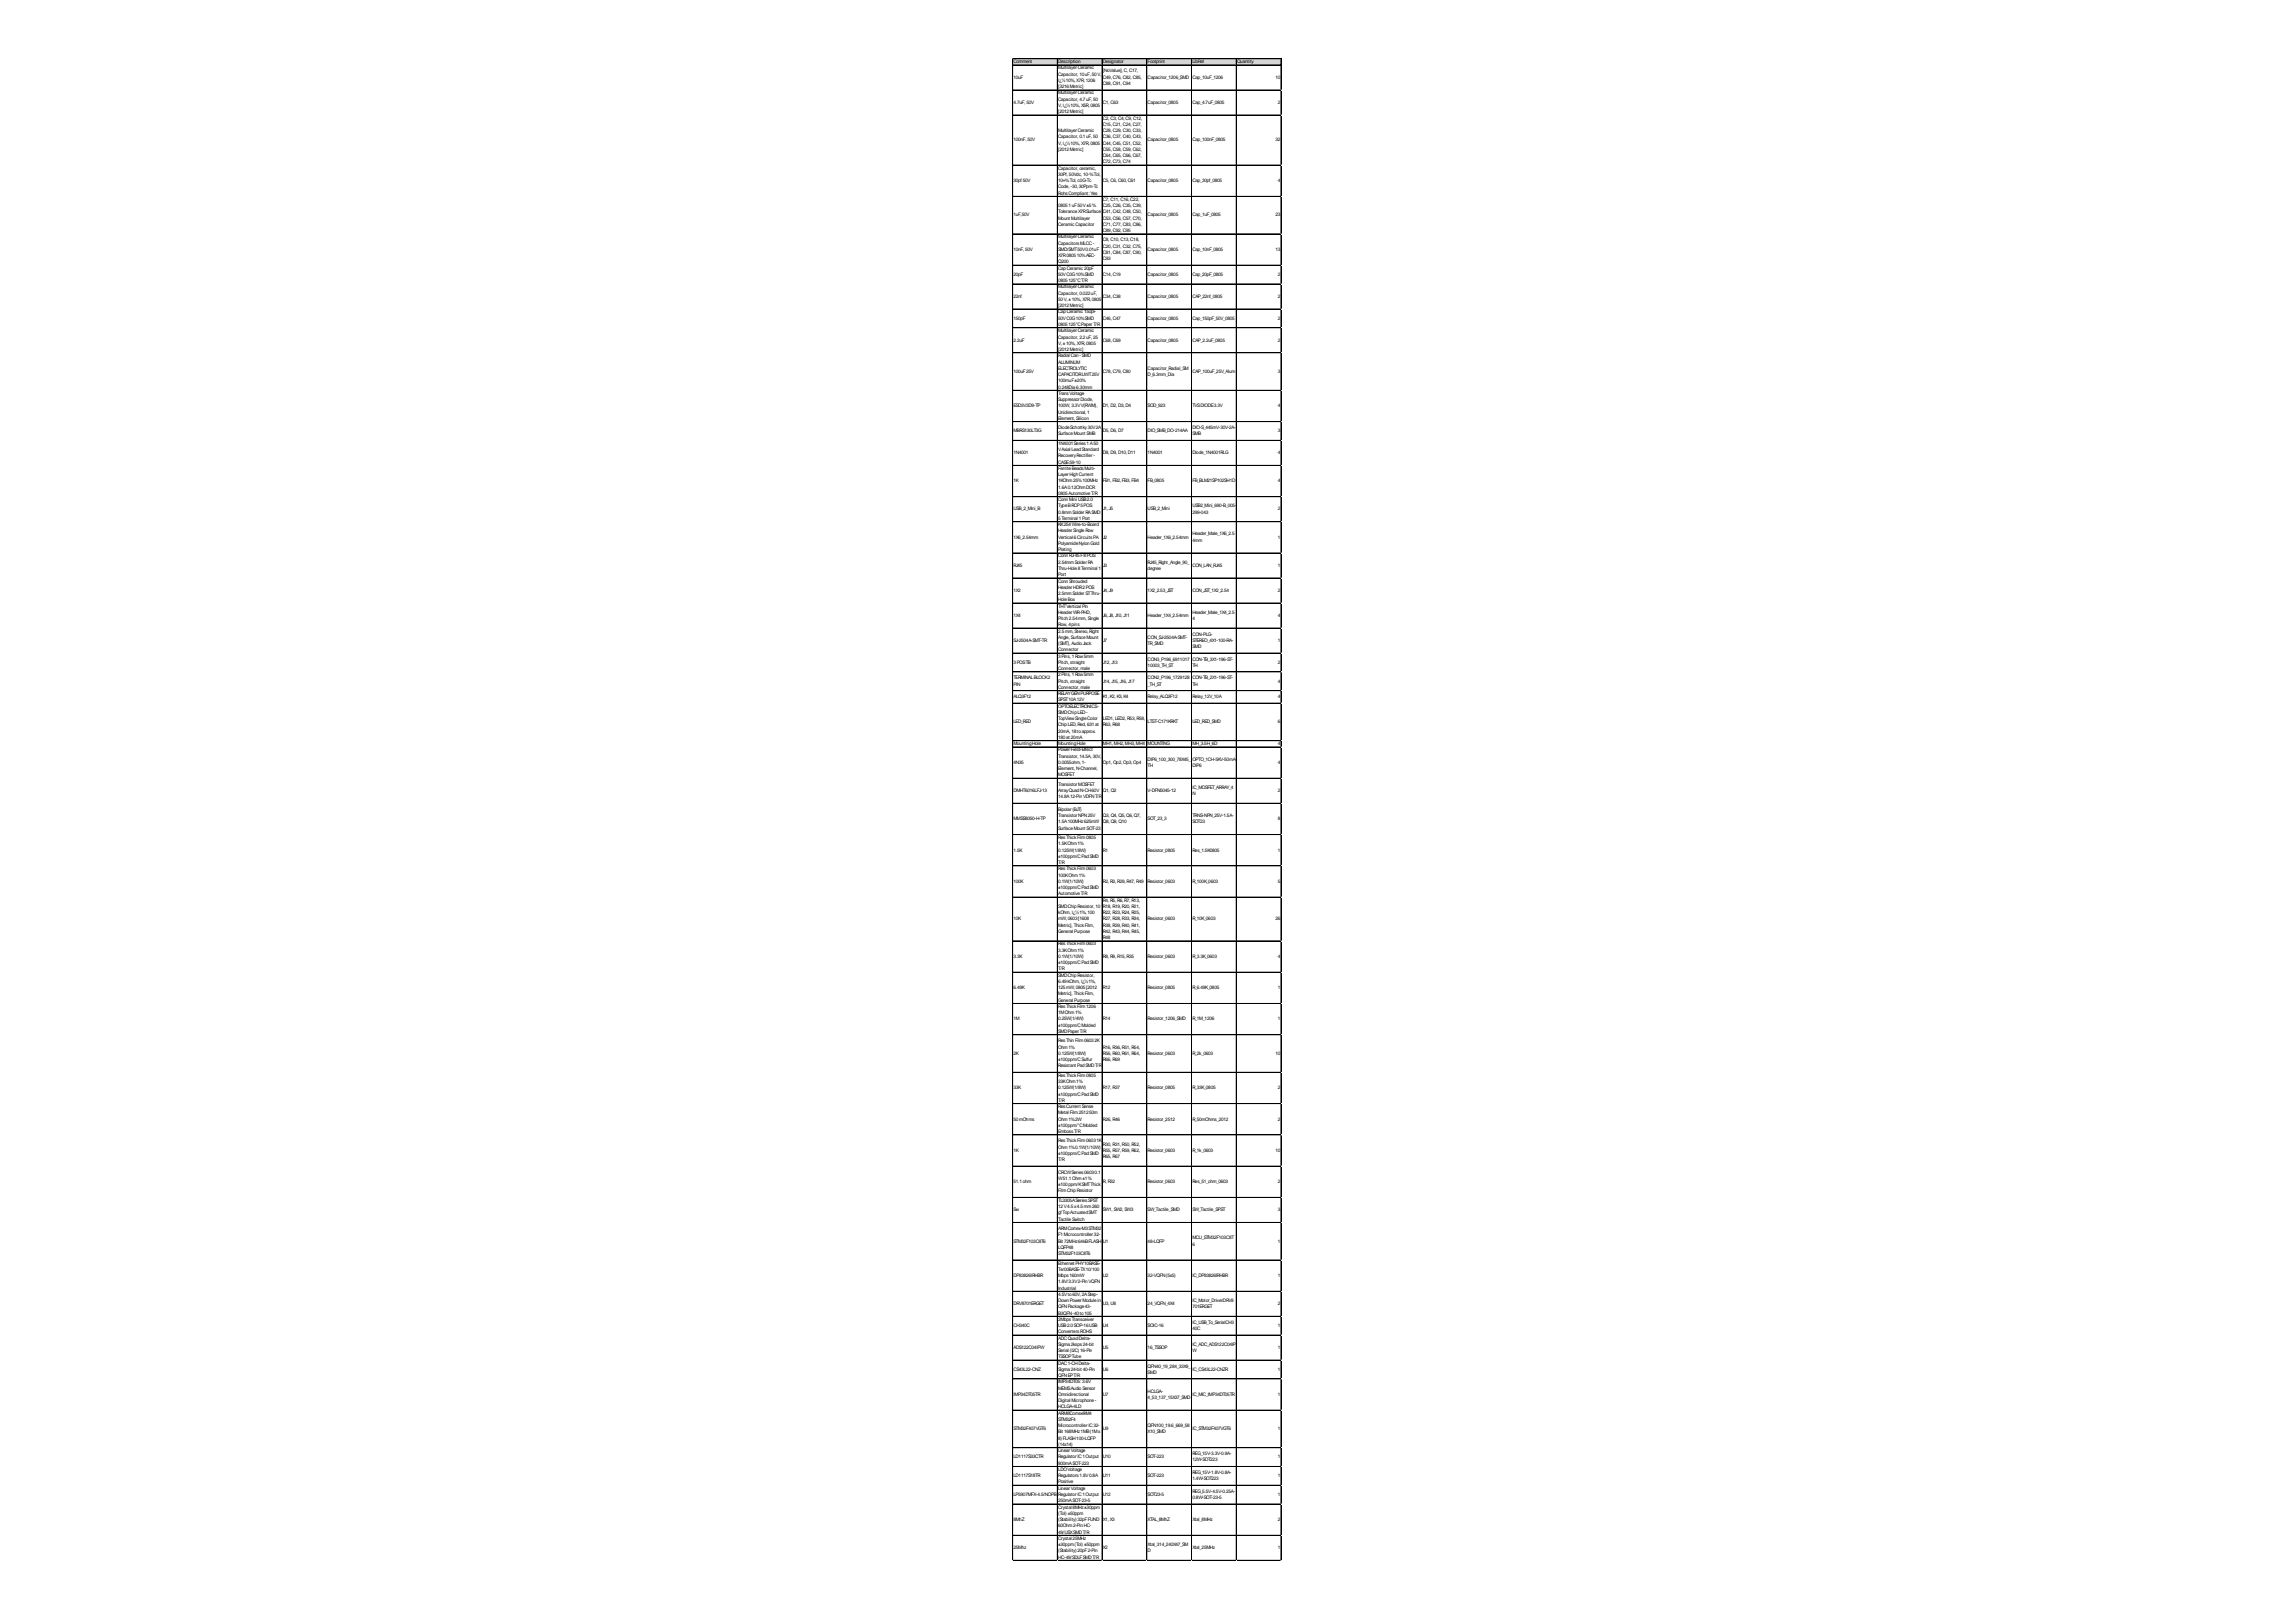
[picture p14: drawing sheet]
<svg xmlns="http://www.w3.org/2000/svg" width="297mm" height="210mm" viewBox="0 0 297 210" stroke-linecap="round" stroke-linejoin="round" font-family="sans-serif">
<defs><g id="words">
<g font-size=".6">
<text x="131.1" y="8.2">Comment</text>
<text x="131.1" y="10.2">10uF</text>
<text x="136.9" y="8.2">Description</text>
<text x="136.9" y="9">MultilayerCeramic</text>
<text x="136.9" y="9.8">Capacitor, 10uF, 50V,</text>
<text x="136.9" y="10.6">ï¿½10%, X7R, 1206</text>
<text x="136.9" y="11.4">[3216Metric]</text>
<text x="142.7" y="8.2">Designator</text>
<text x="142.7" y="9.4">[NoValue], C, C17,</text>
<text x="142.7" y="10.2">C49, C76, C82, C85,</text>
<text x="142.7" y="11">C88, C91, C94</text>
<text x="148.5" y="8.2">Footprint</text>
<text x="148.5" y="10.2">Capacitor_1206_SMD</text>
<text x="154.3" y="8.2">LibRef</text>
<text x="154.3" y="10.2">Cap_10uF_1206</text>
<text x="160" y="8.2">Quantity</text>
<text x="165" y="10.2">10</text>
<text x="131.1" y="13.4">4.7uF, 50V</text>
<text x="136.9" y="12.2">MultilayerCeramic</text>
<text x="136.9" y="13">Capacitor, 4.7uF, 50</text>
<text x="136.9" y="13.8">V, ï¿½10%, X5R, 0805</text>
<text x="136.9" y="14.7">[2012Metric]</text>
<text x="136.9" y="17.1">MultilayerCeramic</text>
<text x="136.9" y="17.9">Capacitor, 0.1uF, 50</text>
<text x="142.7" y="13.4">C1, C63</text>
<text x="142.7" y="15.5">C2, C3, C4, C9, C12,</text>
<text x="142.7" y="16.3">C15, C21, C24, C27,</text>
<text x="142.7" y="17.1">C28, C29, C30, C33,</text>
<text x="142.7" y="17.9">C36, C37, C40, C43,</text>
<text x="148.5" y="13.4">Capacitor_0805</text>
<text x="154.3" y="13.4">Cap_4.7uF_0805</text>
<text x="165.3" y="13.4">2</text>
<text x="131.1" y="18.3">100nF, 50V</text>
<text x="131.1" y="23.6">30pf 50V</text>
<text x="136.9" y="18.7">V, ï¿½10%, X7R, 0805</text>
<text x="136.9" y="19.5">[2012Metric]</text>
<text x="136.9" y="21.9">Capacitor, ceramic,</text>
<text x="136.9" y="22.8">30Pf, 50Vdc, 10-%Tol,</text>
<text x="136.9" y="23.6">10+%Tol, c0G-Tc</text>
<text x="142.7" y="18.7">C44, C45, C51, C52,</text>
<text x="142.7" y="19.5">C55, C58, C59, C62,</text>
<text x="142.7" y="20.3">C64, C65, C66, C67,</text>
<text x="142.7" y="21.1">C72, C73, C74</text>
<text x="142.7" y="23.6">C5, C6, C60, C61</text>
<text x="148.5" y="18.3">Capacitor_0805</text>
<text x="148.5" y="23.6">Capacitor_0805</text>
<text x="154.3" y="18.3">Cap_100nF_0805</text>
<text x="154.3" y="23.6">Cap_30pf_0805</text>
<text x="165" y="18.3">32</text>
<text x="165.3" y="23.6">4</text>
<text x="131.1" y="28">1uF,50V</text>
<text x="136.9" y="24.4">Code, -30, 30Ppm-Tc</text>
<text x="136.9" y="25.2">RohsCompliant: Yes</text>
<text x="136.9" y="26.8">08051uF50V±5%</text>
<text x="136.9" y="27.6">ToleranceX7RSurface</text>
<text x="136.9" y="28.4">Mount Multilayer</text>
<text x="136.9" y="29.2">Ceramic Capacitor</text>
<text x="142.7" y="26">C7, C11, C16, C22,</text>
<text x="142.7" y="26.8">C25, C26, C35, C39,</text>
<text x="142.7" y="27.6">C41, C42, C48, C50,</text>
<text x="142.7" y="28.4">C53, C56, C57, C70,</text>
<text x="142.7" y="29.2">C71, C77, C83, C86,</text>
<text x="148.5" y="28">Capacitor_0805</text>
<text x="154.3" y="28">Cap_1uF_0805</text>
<text x="165" y="28">23</text>
<text x="131.1" y="32.5">10nF, 50V</text>
<text x="131.1" y="35.7">20pF</text>
<text x="136.9" y="30.9">MultilayerCeramic</text>
<text x="136.9" y="31.7">CapacitorsMLCC-</text>
<text x="136.9" y="32.5">SMD/SMT50V0.01uF</text>
<text x="136.9" y="33.3">X7R080510%AEC-</text>
<text x="136.9" y="34.1">Q200</text>
<text x="136.9" y="34.9">CapCeramic 20pF</text>
<text x="136.9" y="35.7">50VC0G10%SMD</text>
<text x="142.7" y="30">C89, C92, C95</text>
<text x="142.7" y="31.2">C8, C10, C13, C18,</text>
<text x="142.7" y="32.1">C20, C31, C32, C75,</text>
<text x="142.7" y="32.9">C81, C84, C87, C90,</text>
<text x="142.7" y="33.7">C93</text>
<text x="142.7" y="35.7">C14, C19</text>
<text x="148.5" y="32.5">Capacitor_0805</text>
<text x="148.5" y="35.7">Capacitor_0805</text>
<text x="154.3" y="32.5">Cap_10nF_0805</text>
<text x="154.3" y="35.7">Cap_20pF_0805</text>
<text x="165" y="32.5">13</text>
<text x="165.3" y="35.7">2</text>
<text x="131.1" y="38.5">22nf</text>
<text x="131.1" y="41.4">150pF</text>
<text x="136.9" y="36.5">0805125°CT/R</text>
<text x="136.9" y="37.3">MultilayerCeramic</text>
<text x="136.9" y="38.1">Capacitor, 0.022uF,</text>
<text x="136.9" y="38.9">50V, ±10%, X7R, 0805</text>
<text x="136.9" y="39.8">[2012Metric]</text>
<text x="136.9" y="40.6">CapCeramic 150pF</text>
<text x="136.9" y="41.4">50VC0G10%SMD</text>
<text x="142.7" y="38.5">C34, C38</text>
<text x="142.7" y="41.4">C46, C47</text>
<text x="148.5" y="38.5">Capacitor_0805</text>
<text x="148.5" y="41.4">Capacitor_0805</text>
<text x="154.3" y="38.5">CAP_22nf_0805</text>
<text x="154.3" y="41.4">Cap_150pF_50V_0805</text>
<text x="165.3" y="38.5">2</text>
<text x="165.3" y="41.4">2</text>
<text x="131.1" y="44.2">2.2uF</text>
<text x="136.9" y="42.2">0805125°CPaperT/R</text>
<text x="136.9" y="43">MultilayerCeramic</text>
<text x="136.9" y="43.8">Capacitor, 2.2uF, 25</text>
<text x="136.9" y="44.6">V, ±10%, X7R, 0805</text>
<text x="136.9" y="45.4">[2012Metric]</text>
<text x="136.9" y="46.2">Radial Can-SMD</text>
<text x="136.9" y="47">ALUMINUM</text>
<text x="136.9" y="47.9">ELECTROLYTIC</text>
<text x="142.7" y="44.2">C68, C69</text>
<text x="148.5" y="44.2">Capacitor_0805</text>
<text x="148.5" y="47.9">Capacitor_Radial_SM</text>
<text x="154.3" y="44.2">CAP_2.2uF_0805</text>
<text x="165.3" y="44.2">2</text>
<text x="131.1" y="48.2">100uF25V</text>
<text x="131.1" y="52.7">ESD3V3D9-TP</text>
<text x="136.9" y="48.7">CAPACITORUWT25V</text>
<text x="136.9" y="49.5">100muF±20%</text>
<text x="136.9" y="50.3">0.248Dia6.30mm</text>
<text x="136.9" y="51.1">TransVoltage</text>
<text x="136.9" y="51.9">SuppressorDiode,</text>
<text x="136.9" y="52.7">100W, 3.3VV(RWM),</text>
<text x="136.9" y="53.5">Unidirectional, 1</text>
<text x="142.7" y="48.2">C78, C79, C80</text>
<text x="142.7" y="52.7">D1, D2, D3, D4</text>
<text x="148.5" y="48.7">D_6.3mm_Dia</text>
<text x="148.5" y="52.7">SOD_923</text>
<text x="154.3" y="48.2">CAP_100uF_25V_Alum</text>
<text x="154.3" y="52.7">TVSDIODE3.3V</text>
<text x="165.3" y="48.2">3</text>
<text x="165.3" y="52.7">4</text>
<text x="131.1" y="56">MBRS130LT3G</text>
<text x="131.1" y="58.8">1N4001</text>
<text x="136.9" y="54.3">Element, Silicon</text>
<text x="136.9" y="55.5">DiodeSchottky30V2A</text>
<text x="136.9" y="56.3">SurfaceMount SMB</text>
<text x="136.9" y="57.6">1N4001Series1A50</text>
<text x="136.9" y="58.4">VAxial LeadStandard</text>
<text x="136.9" y="59.2">RecoveryRectifier-</text>
<text x="142.7" y="56">D5, D6, D7</text>
<text x="142.7" y="58.8">D8, D9, D10, D11</text>
<text x="148.5" y="56">DIO_SMB_DO-214AA</text>
<text x="148.5" y="58.8">1N4001</text>
<text x="154.3" y="55.5">DIO-S_445mV-30V-2A-</text>
<text x="154.3" y="56.3">SMB</text>
<text x="154.3" y="58.8">Diode_1N4001RLG</text>
<text x="165.3" y="56">3</text>
<text x="165.3" y="58.8">4</text>
<text x="131.1" y="62.4">1K</text>
<text x="136.9" y="60">CASE59-10</text>
<text x="136.9" y="60.8">FerriteBeadsMulti-</text>
<text x="136.9" y="61.6">LayerHighCurrent</text>
<text x="136.9" y="62.4">1KOhm25%100MHz</text>
<text x="136.9" y="63.2">1.6A0.12OhmDCR</text>
<text x="136.9" y="64">0805AutomotiveT/R</text>
<text x="136.9" y="64.9">ConnMini USB2.0</text>
<text x="136.9" y="65.7">TypeBRCP5POS</text>
<text x="142.7" y="62.4">FB1, FB2, FB3, FB4</text>
<text x="148.5" y="62.4">FB_0805</text>
<text x="154.3" y="62.4">FB_BLM21SP102SH1D</text>
<text x="154.3" y="65.7">USB2_Mini_690-B_005-</text>
<text x="165.3" y="62.4">4</text>
<text x="131.1" y="66.1">USB_2_Mini_B</text>
<text x="131.1" y="69.7">1X6_2.54mm</text>
<text x="136.9" y="66.5">0.8mmSolderRASMD</text>
<text x="136.9" y="67.3">5Terminal 1Port</text>
<text x="136.9" y="68.1">KK254Wire-to-Board</text>
<text x="136.9" y="68.9">HeaderSingleRow</text>
<text x="136.9" y="69.7">Vertical 6CircuitsPA</text>
<text x="136.9" y="70.5">PolyamideNylonGold</text>
<text x="136.9" y="71.3">Plating</text>
<text x="142.7" y="66.1">J1, J5</text>
<text x="142.7" y="69.7">J2</text>
<text x="148.5" y="66.1">USB_2_Mini</text>
<text x="148.5" y="69.7">Header_1X6_2.54mm</text>
<text x="154.3" y="66.5">299-043</text>
<text x="154.3" y="69.3">Header_Male_1X6_2.5</text>
<text x="154.3" y="70.1">4mm</text>
<text x="165.3" y="66.1">2</text>
<text x="165.3" y="69.7">1</text>
<text x="131.1" y="73.3">RJ45</text>
<text x="131.1" y="76.6">1X2</text>
<text x="136.9" y="72.1">ConnRJ-45F8POS</text>
<text x="136.9" y="73">2.54mmSolderRA</text>
<text x="136.9" y="73.8">Thru-Hole8Terminal 1</text>
<text x="136.9" y="74.6">Port</text>
<text x="136.9" y="75.4">ConnShrouded</text>
<text x="136.9" y="76.2">HeaderHDR2POS</text>
<text x="136.9" y="77">2.5mmSolderSTThru-</text>
<text x="136.9" y="77.8">HoleBox</text>
<text x="142.7" y="73.3">J3</text>
<text x="142.7" y="76.6">J4, J9</text>
<text x="148.5" y="73">RJ45_Right_Angle_90_</text>
<text x="148.5" y="73.8">degree</text>
<text x="148.5" y="76.6">1X2_2.53_JST</text>
<text x="154.3" y="73.3">CON_LAN_RJ45</text>
<text x="154.3" y="76.6">CON_JST_1X2_2.54</text>
<text x="165.3" y="73.3">1</text>
<text x="165.3" y="76.6">2</text>
<text x="131.1" y="79.8">1X4</text>
<text x="131.1" y="83.1">SJ-2504A-SMT-TR</text>
<text x="136.9" y="78.6">THTVertical Pin</text>
<text x="136.9" y="79.4">HeaderWR-PHD,</text>
<text x="136.9" y="80.2">Pitch2.54mm, Single</text>
<text x="136.9" y="81.1">Row, 4pins</text>
<text x="136.9" y="81.9">2.5mm, Stereo, Right</text>
<text x="136.9" y="82.7">Angle, SurfaceMount</text>
<text x="136.9" y="83.5">(SMT), AudioJack</text>
<text x="142.7" y="79.8">J6, J8, J10, J11</text>
<text x="142.7" y="83.1">J7</text>
<text x="148.5" y="79.8">Header_1X4_2.54mm</text>
<text x="148.5" y="82.7">CON_SJ-2504A-SMT-</text>
<text x="148.5" y="83.5">TR_SMD</text>
<text x="154.3" y="79.4">Header_Male_1X4_2.5</text>
<text x="154.3" y="80.2">4</text>
<text x="154.3" y="82.3">CON-PLG-</text>
<text x="154.3" y="83.1">STEREO_4X1-100-RA-</text>
<text x="154.3" y="83.9">SMD</text>
<text x="165.3" y="79.8">4</text>
<text x="165.3" y="83.1">1</text>
<text x="131.1" y="85.9">3POSTB</text>
<text x="131.1" y="87.9">TERMINALBLOCK2</text>
<text x="131.1" y="88.7">PIN</text>
<text x="136.9" y="84.3">Connector</text>
<text x="136.9" y="85.1">3Pins, 1Row5mm</text>
<text x="136.9" y="85.9">Pitch, straight</text>
<text x="136.9" y="86.7">Connector, male</text>
<text x="136.9" y="87.5">2Pins, 1Row5mm</text>
<text x="136.9" y="88.3">Pitch, straight</text>
<text x="136.9" y="89.1">Connector, male</text>
<text x="136.9" y="90">RELAYGENPURPOSE</text>
<text x="142.7" y="85.9">J12, J13</text>
<text x="142.7" y="88.3">J14, J15, J16, J17</text>
<text x="148.5" y="85.5">CON3_P196_6911017</text>
<text x="148.5" y="86.3">10003_TH_ST</text>
<text x="148.5" y="87.9">CON2_P196_1729128</text>
<text x="148.5" y="88.7">_TH_ST</text>
<text x="154.3" y="85.5">CON-TB_3X1-196-ST-</text>
<text x="154.3" y="86.3">TH</text>
<text x="154.3" y="87.9">CON-TB_2X1-196-ST-</text>
<text x="154.3" y="88.7">TH</text>
<text x="165.3" y="85.9">2</text>
<text x="165.3" y="88.3">4</text>
<text x="131.1" y="90.3">ALQ3F12</text>
<text x="131.1" y="93.6">LED_RED</text>
<text x="136.9" y="90.8">SPST10A12V</text>
<text x="136.9" y="91.6">OPTOELECTRONICS-</text>
<text x="136.9" y="92.4">SMDChipLED-</text>
<text x="136.9" y="93.2">TopViewSingleColor</text>
<text x="136.9" y="94">ChipLED, Red, 631at</text>
<text x="136.9" y="94.8">20mA, 18toapprox.</text>
<text x="136.9" y="95.6">180at 20mA</text>
<text x="142.7" y="90.3">K1, K2, K3, K4</text>
<text x="142.7" y="93.2">LED1, LED2, R53, R58,</text>
<text x="142.7" y="94">R63, R68</text>
<text x="148.5" y="90.3">Relay_ALQ3F12</text>
<text x="148.5" y="93.6">LTST-C171KRKT</text>
<text x="154.3" y="90.3">Relay_12V_10A</text>
<text x="154.3" y="93.6">LED_RED_SMD</text>
<text x="165.3" y="90.3">4</text>
<text x="165.3" y="93.6">6</text>
<text x="131.1" y="96.4">MountingHole</text>
<text x="131.1" y="98.9">4N35</text>
<text x="136.9" y="96.4">MountingHole</text>
<text x="136.9" y="97.2">PowerField-Effect</text>
<text x="136.9" y="98.1">Transistor, 14.5A, 30V,</text>
<text x="136.9" y="98.9">0.0055ohm, 1-</text>
<text x="136.9" y="99.7">Element, N-Channel,</text>
<text x="136.9" y="100.5">MOSFET</text>
<text x="136.9" y="101.7">TransistorMOSFET</text>
<text x="142.7" y="96.4">MH1, MH2, MH3, MH4</text>
<text x="142.7" y="98.9">Op1, Op2, Op3, Op4</text>
<text x="148.5" y="96.4">MOUNTING</text>
<text x="148.5" y="98.4">DIP6_100_300_78X45_</text>
<text x="148.5" y="99.3">TH</text>
<text x="154.3" y="96.4">MH_3.5H_6D</text>
<text x="154.3" y="98.4">OPTO_1CH-5KV-50mA-</text>
<text x="154.3" y="99.3">DIP6</text>
<text x="165.3" y="96.4">4</text>
<text x="165.3" y="98.9">4</text>
<text x="131.1" y="102.5">DMHT6016LFJ-13</text>
<text x="131.1" y="106.2">MMSS8050-H-TP</text>
<text x="136.9" y="102.5">ArrayQuadN-CH60V</text>
<text x="136.9" y="103.3">14.8A12-PinVDFNT/R</text>
<text x="136.9" y="104.9">Bipolar(BJT)</text>
<text x="136.9" y="105.7">TransistorNPN25V</text>
<text x="136.9" y="106.5">1.5A100MHz625mW</text>
<text x="136.9" y="107.4">SurfaceMount SOT-23</text>
<text x="142.7" y="102.5">Q1, Q2</text>
<text x="142.7" y="105.7">Q3, Q4, Q5, Q6, Q7,</text>
<text x="142.7" y="106.5">Q8, Q9, Q10</text>
<text x="148.5" y="102.5">V-DFN5045-12</text>
<text x="148.5" y="106.2">SOT_23_3</text>
<text x="154.3" y="102.1">IC_MOSFET_ARRAY_4</text>
<text x="154.3" y="102.9">N</text>
<text x="154.3" y="105.7">TRNS-NPN_25V-1.5A-</text>
<text x="154.3" y="106.5">SOT23</text>
<text x="165.3" y="102.5">2</text>
<text x="165.3" y="106.2">8</text>
<text x="131.1" y="110.2">1.5K</text>
<text x="136.9" y="108.6">ResThickFilm0805</text>
<text x="136.9" y="109.4">1.5KOhm1%</text>
<text x="136.9" y="110.2">0.125W(1/8W)</text>
<text x="136.9" y="111">±100ppm/CPadSMD</text>
<text x="136.9" y="111.8">T/R</text>
<text x="136.9" y="112.6">ResThickFilm0603</text>
<text x="136.9" y="113.4">100KOhm1%</text>
<text x="142.7" y="110.2">R1</text>
<text x="148.5" y="110.2">Resistor_0805</text>
<text x="154.3" y="110.2">Res_1.5K0805</text>
<text x="165.3" y="110.2">1</text>
<text x="131.1" y="114.2">100K</text>
<text x="131.1" y="119.1">10K</text>
<text x="136.9" y="114.2">0.1W(1/10W)</text>
<text x="136.9" y="115.1">±100ppm/CPadSMD</text>
<text x="136.9" y="115.9">AutomotiveT/R</text>
<text x="136.9" y="117.5">SMDChipResistor, 10</text>
<text x="136.9" y="118.3">kOhm, ï¿½1%, 100</text>
<text x="136.9" y="119.1">mW, 0603[1608</text>
<text x="136.9" y="119.9">Metric], ThickFilm,</text>
<text x="142.7" y="114.2">R2, R3, R29, R47, R49</text>
<text x="142.7" y="116.7">R4, R5, R6, R7, R13,</text>
<text x="142.7" y="117.5">R18, R19, R20, R21,</text>
<text x="142.7" y="118.3">R22, R23, R24, R25,</text>
<text x="142.7" y="119.1">R27, R28, R33, R34,</text>
<text x="142.7" y="119.9">R38, R39, R40, R41,</text>
<text x="148.5" y="114.2">Resistor_0603</text>
<text x="148.5" y="119.1">Resistor_0603</text>
<text x="154.3" y="114.2">R_100K_0603</text>
<text x="154.3" y="119.1">R_10K_0603</text>
<text x="165" y="119.1">26</text>
<text x="165.3" y="114.2">5</text>
<text x="131.1" y="124">3.3K</text>
<text x="136.9" y="120.7">General Purpose</text>
<text x="136.9" y="122.3">ResThickFilm0603</text>
<text x="136.9" y="123.2">3.3KOhm1%</text>
<text x="136.9" y="124">0.1W(1/10W)</text>
<text x="136.9" y="124.8">±100ppm/CPadSMD</text>
<text x="136.9" y="125.6">T/R</text>
<text x="142.7" y="120.7">R42, R43, R44, R45,</text>
<text x="142.7" y="121.5">R48</text>
<text x="142.7" y="124">R8, R9, R15, R35</text>
<text x="148.5" y="124">Resistor_0603</text>
<text x="154.3" y="124">R_3.3K_0603</text>
<text x="165.3" y="124">4</text>
<text x="131.1" y="128">6.49K</text>
<text x="136.9" y="126.4">SMDChipResistor,</text>
<text x="136.9" y="127.2">6.49kOhm, ï¿½1%,</text>
<text x="136.9" y="128">125mW, 0805[2012</text>
<text x="136.9" y="128.8">Metric], ThickFilm,</text>
<text x="136.9" y="129.6">General Purpose</text>
<text x="136.9" y="130.4">ResThickFilm1206</text>
<text x="136.9" y="131.3">1MOhm1%</text>
<text x="142.7" y="128">R12</text>
<text x="148.5" y="128">Resistor_0805</text>
<text x="154.3" y="128">R_6.49K_0805</text>
<text x="165.3" y="128">1</text>
<text x="131.1" y="132.1">1M</text>
<text x="131.1" y="136.5">2K</text>
<text x="136.9" y="132.1">0.25W(1/4W)</text>
<text x="136.9" y="132.9">±100ppm/CMolded</text>
<text x="136.9" y="133.7">SMDPaperT/R</text>
<text x="136.9" y="134.9">ResThinFilm06032K</text>
<text x="136.9" y="135.7">Ohm1%</text>
<text x="136.9" y="136.5">0.125W(1/8W)</text>
<text x="136.9" y="137.3">±100ppm/CSulfur</text>
<text x="142.7" y="132.1">R14</text>
<text x="142.7" y="135.7">R16, R36, R51, R54,</text>
<text x="142.7" y="136.5">R56, R60, R61, R64,</text>
<text x="142.7" y="137.3">R66, R69</text>
<text x="148.5" y="132.1">Resistor_1206_SMD</text>
<text x="148.5" y="136.5">Resistor_0603</text>
<text x="154.3" y="132.1">R_1M_1206</text>
<text x="154.3" y="136.5">R_2k_0603</text>
<text x="165" y="136.5">10</text>
<text x="165.3" y="132.1">1</text>
<text x="131.1" y="141">33K</text>
<text x="136.9" y="138.1">Resistant PadSMDT/R</text>
<text x="136.9" y="139.3">ResThickFilm0805</text>
<text x="136.9" y="140.2">33KOhm1%</text>
<text x="136.9" y="141">0.125W(1/8W)</text>
<text x="136.9" y="141.8">±100ppm/CPadSMD</text>
<text x="136.9" y="142.6">T/R</text>
<text x="136.9" y="143.4">ResCurrent Sense</text>
<text x="142.7" y="141">R17, R37</text>
<text x="148.5" y="141">Resistor_0805</text>
<text x="154.3" y="141">R_33K_0805</text>
<text x="165.3" y="141">2</text>
<text x="131.1" y="145">50mOhms</text>
<text x="131.1" y="149.1">1K</text>
<text x="136.9" y="144.2">Metal Film251250m</text>
<text x="136.9" y="145">Ohm1%2W</text>
<text x="136.9" y="145.8">±100ppm/°CMolded</text>
<text x="136.9" y="146.6">EmbossT/R</text>
<text x="136.9" y="147.8">ResThickFilm06031K</text>
<text x="136.9" y="148.6">Ohm1%0.1W(1/10W)</text>
<text x="136.9" y="149.5">±100ppm/CPadSMD</text>
<text x="142.7" y="145">R26, R46</text>
<text x="142.7" y="148.3">R30, R31, R50, R52,</text>
<text x="142.7" y="149.1">R55, R57, R59, R62,</text>
<text x="142.7" y="149.9">R65, R67</text>
<text x="148.5" y="145">Resistor_2512</text>
<text x="148.5" y="149.1">Resistor_0603</text>
<text x="154.3" y="145">R_50mOhms_2012</text>
<text x="154.3" y="149.1">R_1k_0603</text>
<text x="165" y="149.1">10</text>
<text x="165.3" y="145">2</text>
<text x="131.1" y="153.1">51.1ohm</text>
<text x="136.9" y="150.3">T/R</text>
<text x="136.9" y="151.9">CRCWSeries06030.1</text>
<text x="136.9" y="152.7">W51.1Ohm±1%</text>
<text x="136.9" y="153.5">±100ppm/KSMTThick</text>
<text x="136.9" y="154.3">FilmChipResistor</text>
<text x="136.9" y="155.5">TL3305ASeriesSPST</text>
<text x="142.7" y="153.1">R, R32</text>
<text x="148.5" y="153.1">Resistor_0603</text>
<text x="154.3" y="153.1">Res_51_ohm_0603</text>
<text x="165.3" y="153.1">2</text>
<text x="131.1" y="156.7">Sw</text>
<text x="131.1" y="160.8">STM32F103C8T6</text>
<text x="136.9" y="156.4">12V4.5x4.5mm260</text>
<text x="136.9" y="157.2">gf TopActuatedSMT</text>
<text x="136.9" y="158">TactileSwitch</text>
<text x="136.9" y="159.2">ARMCortex-M3STM32</text>
<text x="136.9" y="160">F1Microcontroller32-</text>
<text x="136.9" y="160.8">Bit 72MHz64kBFLASH</text>
<text x="136.9" y="161.6">LQFP48</text>
<text x="142.7" y="156.7">SW1, SW2, SW3</text>
<text x="142.7" y="160.8">U1</text>
<text x="148.5" y="156.7">SW_Tactile_SMD</text>
<text x="148.5" y="160.8">48-LQFP</text>
<text x="154.3" y="156.7">SW_Tactile_SPST</text>
<text x="154.3" y="160.4">MCU_STM32F103C8T</text>
<text x="154.3" y="161.2">6</text>
<text x="165.3" y="156.7">3</text>
<text x="165.3" y="160.8">1</text>
<text x="131.1" y="165.3">DP83826IRHBR</text>
<text x="136.9" y="162.4">STM32F103C8T6</text>
<text x="136.9" y="163.6">Ethernet PHY10BASE-</text>
<text x="136.9" y="164.4">Te/00BASE-TX10/100</text>
<text x="136.9" y="165.3">Mbps160mW</text>
<text x="136.9" y="166.1">1.8V/3.3V2-PinVQFN</text>
<text x="136.9" y="166.9">Industrial</text>
<text x="136.9" y="167.7">4.5Vto60V, 2AStep-</text>
<text x="142.7" y="165.3">U2</text>
<text x="148.5" y="165.3">32-VQFN(5x5)</text>
<text x="154.3" y="165.3">IC_DP83826IRHBR</text>
<text x="165.3" y="165.3">1</text>
<text x="131.1" y="168.9">DRV8701ERGET</text>
<text x="131.1" y="171.7">CH340C</text>
<text x="136.9" y="168.5">DownPowerModulein</text>
<text x="136.9" y="169.3">QFNPackage43-</text>
<text x="136.9" y="170.1">B3QFN-40to105</text>
<text x="136.9" y="170.9">2MbpsTransceiver</text>
<text x="136.9" y="171.7">USB2.0SOP-16USB</text>
<text x="136.9" y="172.5">ConvertersROHS</text>
<text x="136.9" y="173.4">ADCQuadDelta-</text>
<text x="142.7" y="168.9">U3, U8</text>
<text x="142.7" y="171.7">U4</text>
<text x="148.5" y="168.9">24_VQFN_4X4</text>
<text x="148.5" y="171.7">SOIC-16</text>
<text x="154.3" y="168.5">IC_Motor_DriverDRV8</text>
<text x="154.3" y="169.3">701ERGET</text>
<text x="154.3" y="171.3">IC_USB_To_SerialCH3</text>
<text x="154.3" y="172.1">40C</text>
<text x="165.3" y="168.9">2</text>
<text x="165.3" y="171.7">1</text>
<text x="131.1" y="174.6">ADS122C04IPW</text>
<text x="131.1" y="177.4">CS43L22-CNZ</text>
<text x="136.9" y="174.2">Sigma2ksps24-bit</text>
<text x="136.9" y="175">Serial (I2C)16-Pin</text>
<text x="136.9" y="175.8">TSSOPTube</text>
<text x="136.9" y="176.6">DAC1-CHDelta-</text>
<text x="136.9" y="177.4">Sigma24-bit 40-Pin</text>
<text x="136.9" y="178.2">QFNEPT/R</text>
<text x="136.9" y="179">IMP34DT05: 3.6V</text>
<text x="136.9" y="179.8">MEMSAudioSensor</text>
<text x="142.7" y="174.6">U5</text>
<text x="142.7" y="177.4">U6</text>
<text x="148.5" y="174.6">16_TSSOP</text>
<text x="148.5" y="177">QFN40_19_284_33X9_</text>
<text x="148.5" y="177.8">SMD</text>
<text x="154.3" y="174.2">IC_ADC_ADS122C04IP</text>
<text x="154.3" y="175">W</text>
<text x="154.3" y="177.4">IC_CS43L22-CNZR</text>
<text x="165.3" y="174.6">1</text>
<text x="165.3" y="177.4">1</text>
<text x="131.1" y="180.6">IMP34DT05TR</text>
<text x="131.1" y="185.1">STM32F407VGT6</text>
<text x="136.9" y="180.6">Omnidirectional</text>
<text x="136.9" y="181.5">Digital Microphone-</text>
<text x="136.9" y="182.3">HCLGA-4LD</text>
<text x="136.9" y="183.1">ARM®Cortex®-M4</text>
<text x="136.9" y="183.9">STM32F4</text>
<text x="136.9" y="184.7">MicrocontrollerIC32-</text>
<text x="136.9" y="185.5">Bit 168MHz1MB(1Mx</text>
<text x="142.7" y="180.6">U7</text>
<text x="142.7" y="185.1">U9</text>
<text x="148.5" y="180.2">HCLGA-</text>
<text x="148.5" y="181">4_53_137_15X37_SMD</text>
<text x="148.5" y="184.7">QFN100_19.6_669_58</text>
<text x="148.5" y="185.5">X10_SMD</text>
<text x="154.3" y="180.6">IC_MIC_IMP34DT05TR</text>
<text x="154.3" y="185.1">IC_STM32F407VGT6</text>
<text x="165.3" y="180.6">1</text>
<text x="165.3" y="185.1">1</text>
<text x="131.1" y="188.7">LD1117S33CTR</text>
<text x="131.1" y="191.2">LD1117S18TR</text>
<text x="136.9" y="186.3">8)FLASH100-LQFP</text>
<text x="136.9" y="187.1">(14x14)</text>
<text x="136.9" y="187.9">LinearVoltage</text>
<text x="136.9" y="188.7">RegulatorIC1Output</text>
<text x="136.9" y="189.5">800mASOT-223</text>
<text x="136.9" y="190.4">LDOVoltage</text>
<text x="136.9" y="191.2">Regulators1.8V0.8A</text>
<text x="136.9" y="192">Positive</text>
<text x="142.7" y="188.7">U10</text>
<text x="142.7" y="191.2">U11</text>
<text x="148.5" y="188.7">SOT-223</text>
<text x="148.5" y="191.2">SOT-223</text>
<text x="154.3" y="188.3">REG_15V-3.3V-0.9A-</text>
<text x="154.3" y="189.1">12W-SOT223</text>
<text x="154.3" y="190.8">REG_15V-1.8V-0.8A-</text>
<text x="154.3" y="191.6">1.4W-SOT223</text>
<text x="165.3" y="188.7">1</text>
<text x="165.3" y="191.2">1</text>
<text x="131.1" y="193.6">LP5907MFX-4.5/NOPB</text>
<text x="131.1" y="196.8">8MhZ</text>
<text x="136.9" y="192.8">LinearVoltage</text>
<text x="136.9" y="193.6">RegulatorIC1Output</text>
<text x="136.9" y="194.4">250mASOT-23-5</text>
<text x="136.9" y="195.2">Crystal 8MHz±30ppm</text>
<text x="136.9" y="196">(Tol) ±50ppm</text>
<text x="136.9" y="196.8">(Stability)32pFFUND</text>
<text x="136.9" y="197.6">60Ohm2-PinHC-</text>
<text x="142.7" y="193.6">U12</text>
<text x="142.7" y="196.8">X1, X3</text>
<text x="148.5" y="193.6">SOT23-5</text>
<text x="148.5" y="196.8">XTAL_8MhZ</text>
<text x="154.3" y="193.2">REG_5.5V-4.5V-0.25A-</text>
<text x="154.3" y="194">0.8W-SOT-23-5</text>
<text x="154.3" y="196.8">Xtal_8MHz</text>
<text x="165.3" y="193.6">1</text>
<text x="165.3" y="196.8">2</text>
<text x="131.1" y="200.5">25Mhz</text>
<text x="136.9" y="198.5">49/USXSMDT/R</text>
<text x="136.9" y="199.3">Crystal 25MHz</text>
<text x="136.9" y="200.1">±30ppm(Tol) ±50ppm</text>
<text x="136.9" y="200.9">(Stability)20pF2-Pin</text>
<text x="136.9" y="201.7">HC-49/SDLFSMDT/R</text>
<text x="142.7" y="200.5">X2</text>
<text x="148.5" y="200.1">Xtal_314_240X47_SM</text>
<text x="148.5" y="200.9">D</text>
<text x="154.3" y="200.5">Xtal_25MHz</text>
<text x="165.3" y="200.5">1</text>
</g>
</g></defs>
<path d="M131 7.6h34.8v.8h-34.8z" fill="#d3d3d3"/>
<g fill="none" stroke="#000" stroke-width=".13">
<path d="M131 7.6v194.3M131 8.4h34.7M131 11.6l34.7 .1M131 14.9h34.7M136.8 7.6v194.3M142.6 7.6v194.3M148.4 7.6v194.3M154.2 7.6l-.1 194.3M159.9 7.6v194.3M165.7 7.6v194.3M165.7 7.6h-34.7v194.3h34.7M131 21.4h34.7"/>
<path d="M131 25.4h34.7M131 30.3h34.7M131 34.3h34.7M131 36.7h34.7M131 36.8h34.7M131 40h34.7M131 42.4h34.7M131 45.7h34.7M131 50.5h34.7M131 54.6h34.7M131 57h34.7M131 60.2h34.7"/>
<path d="M131 64.3h34.7M131 67.5h34.7M131 71.6h34.7M131 74.8h34.7M131 78l34.7 .1M131 81.3h34.7M131 84.5h34.7M131 86.9h34.7M131 87h34.7M131 89.4h34.7M131 91h34.7M131 95.9h34.7"/>
<path d="M131 96.7h34.7M131 100.7h34.7M131 103.9l34.7 .1M131 108h34.7M131 112h34.7M131 112.1h34.7M131 116.1h34.7M131 121.8h34.7M131 125.8h34.7M131 129.9h34.7M131 133.9h34.7M131 138.8h34.7"/>
<path d="M131 142.8h34.7M131 146.9h34.7M131 150.9h34.7M131 155h34.7M131 158.2h34.7M131 163.1h34.7M131 167.1h34.7M131 170.3l34.7 .1M131 172.8h34.7M131 176h34.7M131 178.4h34.7M131 178.5h34.7"/>
<path d="M131 182.5h34.7M131 187.3h34.7M131 187.4h34.7M131 189.8h34.7M131 192.2h34.7M131 194.6h34.7M131 198.7h34.7M131 201.9h34.7"/>
</g>
<path d="M131 201.9v.1" fill="none" stroke="#e0e0e0" stroke-width=".13"/>
<path d="M136.8 201.9v.1" fill="none" stroke="#e0e0e0" stroke-width=".13"/>
<path d="M142.6 201.9v.1" fill="none" stroke="#e0e0e0" stroke-width=".13"/>
<path d="M148.4 201.9v.1" fill="none" stroke="#e0e0e0" stroke-width=".13"/>
<path d="M154.1 201.9v.1" fill="none" stroke="#e0e0e0" stroke-width=".13"/>
<path d="M159.9 201.9v.1" fill="none" stroke="#e0e0e0" stroke-width=".13"/>
<path d="M165.7 201.9v.1" fill="none" stroke="#e0e0e0" stroke-width=".13"/>
<path d="M165.7 11.6h.1" fill="none" stroke="#e0e0e0" stroke-width=".13"/>
<path d="M165.7 14.9h.1" fill="none" stroke="#e0e0e0" stroke-width=".13"/>
<path d="M165.7 21.4h.1" fill="none" stroke="#e0e0e0" stroke-width=".13"/>
<path d="M165.7 25.4h.1" fill="none" stroke="#e0e0e0" stroke-width=".13"/>
<path d="M165.7 30.3h.1" fill="none" stroke="#e0e0e0" stroke-width=".13"/>
<path d="M165.7 34.3h.1" fill="none" stroke="#e0e0e0" stroke-width=".13"/>
<path d="M165.7 36.7h.1" fill="none" stroke="#e0e0e0" stroke-width=".13"/>
<path d="M165.7 40h.1" fill="none" stroke="#e0e0e0" stroke-width=".13"/>
<path d="M165.7 42.4h.1" fill="none" stroke="#e0e0e0" stroke-width=".13"/>
<path d="M165.7 45.7h.1" fill="none" stroke="#e0e0e0" stroke-width=".13"/>
<path d="M165.7 50.5h.1" fill="none" stroke="#e0e0e0" stroke-width=".13"/>
<path d="M165.7 54.6h.1" fill="none" stroke="#e0e0e0" stroke-width=".13"/>
<path d="M165.7 57h.1" fill="none" stroke="#e0e0e0" stroke-width=".13"/>
<path d="M165.7 60.2h.1" fill="none" stroke="#e0e0e0" stroke-width=".13"/>
<path d="M165.7 64.3h.1" fill="none" stroke="#e0e0e0" stroke-width=".13"/>
<path d="M165.7 67.5h.1" fill="none" stroke="#e0e0e0" stroke-width=".13"/>
<path d="M165.7 71.6h.1" fill="none" stroke="#e0e0e0" stroke-width=".13"/>
<path d="M165.7 74.8h.1" fill="none" stroke="#e0e0e0" stroke-width=".13"/>
<path d="M165.7 78h.1" fill="none" stroke="#e0e0e0" stroke-width=".13"/>
<path d="M165.7 81.3h.1" fill="none" stroke="#e0e0e0" stroke-width=".13"/>
<path d="M165.7 84.5h.1" fill="none" stroke="#e0e0e0" stroke-width=".13"/>
<path d="M165.7 86.9h.1" fill="none" stroke="#e0e0e0" stroke-width=".13"/>
<path d="M165.7 89.4h.1" fill="none" stroke="#e0e0e0" stroke-width=".13"/>
<path d="M165.7 91h.1" fill="none" stroke="#e0e0e0" stroke-width=".13"/>
<path d="M165.7 95.9h.1" fill="none" stroke="#e0e0e0" stroke-width=".13"/>
<path d="M165.7 96.7h.1" fill="none" stroke="#e0e0e0" stroke-width=".13"/>
<path d="M165.7 100.7h.1" fill="none" stroke="#e0e0e0" stroke-width=".13"/>
<path d="M165.7 103.9h.1" fill="none" stroke="#e0e0e0" stroke-width=".13"/>
<path d="M165.7 108h.1" fill="none" stroke="#e0e0e0" stroke-width=".13"/>
<path d="M165.7 112h.1" fill="none" stroke="#e0e0e0" stroke-width=".13"/>
<path d="M165.7 116.1h.1" fill="none" stroke="#e0e0e0" stroke-width=".13"/>
<path d="M165.7 121.8h.1" fill="none" stroke="#e0e0e0" stroke-width=".13"/>
<path d="M165.7 125.8h.1" fill="none" stroke="#e0e0e0" stroke-width=".13"/>
<path d="M165.7 129.9h.1" fill="none" stroke="#e0e0e0" stroke-width=".13"/>
<path d="M165.7 133.9h.1" fill="none" stroke="#e0e0e0" stroke-width=".13"/>
<path d="M165.7 138.8h.1" fill="none" stroke="#e0e0e0" stroke-width=".13"/>
<path d="M165.7 142.8h.1" fill="none" stroke="#e0e0e0" stroke-width=".13"/>
<path d="M165.7 146.9h.1" fill="none" stroke="#e0e0e0" stroke-width=".13"/>
<path d="M165.7 150.9h.1" fill="none" stroke="#e0e0e0" stroke-width=".13"/>
<path d="M165.7 155h.1" fill="none" stroke="#e0e0e0" stroke-width=".13"/>
<path d="M165.7 158.2h.1" fill="none" stroke="#e0e0e0" stroke-width=".13"/>
<path d="M165.7 163.1h.1" fill="none" stroke="#e0e0e0" stroke-width=".13"/>
<path d="M165.7 167.1h.1" fill="none" stroke="#e0e0e0" stroke-width=".13"/>
<path d="M165.7 170.3h.1" fill="none" stroke="#e0e0e0" stroke-width=".13"/>
<path d="M165.7 172.8h.1" fill="none" stroke="#e0e0e0" stroke-width=".13"/>
<path d="M165.7 176h.1" fill="none" stroke="#e0e0e0" stroke-width=".13"/>
<path d="M165.7 178.4h.1" fill="none" stroke="#e0e0e0" stroke-width=".13"/>
<path d="M165.7 182.5h.1" fill="none" stroke="#e0e0e0" stroke-width=".13"/>
<path d="M165.7 187.3h.1" fill="none" stroke="#e0e0e0" stroke-width=".13"/>
<path d="M165.7 189.8h.1" fill="none" stroke="#e0e0e0" stroke-width=".13"/>
<path d="M165.7 192.2h.1" fill="none" stroke="#e0e0e0" stroke-width=".13"/>
<path d="M165.7 194.6h.1" fill="none" stroke="#e0e0e0" stroke-width=".13"/>
<path d="M165.7 198.7h.1" fill="none" stroke="#e0e0e0" stroke-width=".13"/>
<path d="M165.7 201.9h.1" fill="none" stroke="#e0e0e0" stroke-width=".13"/>
<use href="#words"/>
</svg>
